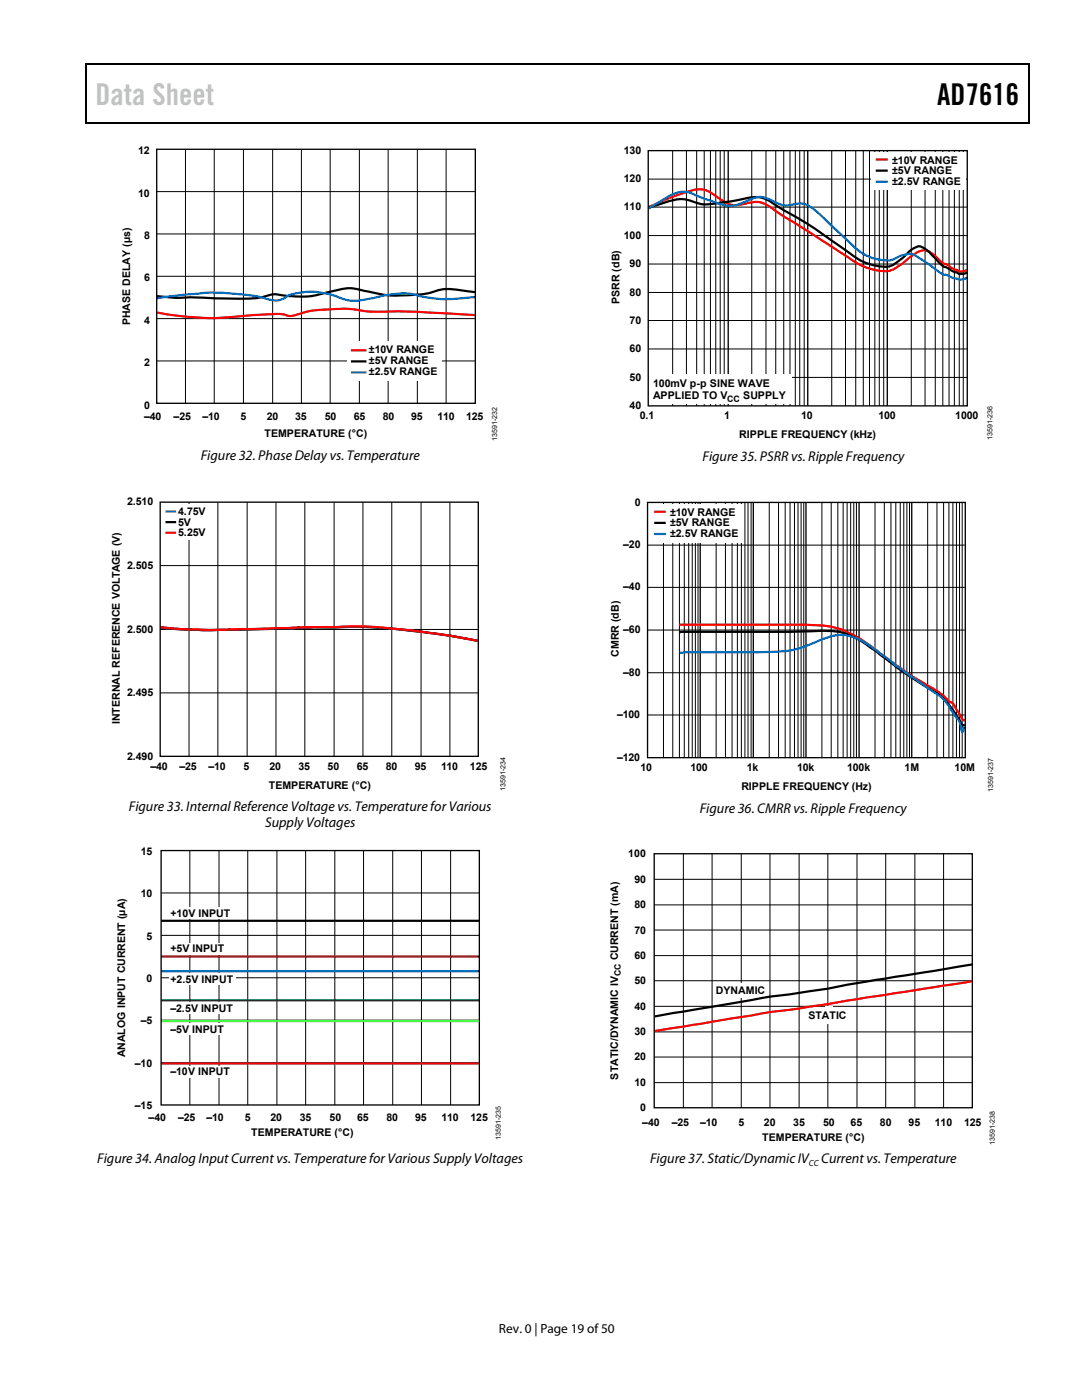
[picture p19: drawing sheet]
<svg xmlns="http://www.w3.org/2000/svg" width="216mm" height="279mm" viewBox="0 0 216 279" stroke-linecap="round" stroke-linejoin="round" font-family="sans-serif">
<defs><g id="words">
<text font-size="6" fill="#c1c1c1" x="19" y="20.9">Data Sheet</text>
<text font-size="6" x="187" y="20.9">AD7616</text>
<g font-size="2.8">
<text x="40" y="91.8">Figure 32. Phase Delayvs. Temperature</text>
<text x="140.2" y="92">Figure 35. PSRR vs. Ripple Frequency</text>
<text x="25.7" y="161.8">Figure 33. Internal Reference Voltage vs. Temperature for Various</text>
<text x="52.9" y="165">Supply Voltages</text>
<text x="139.6" y="162.2">Figure 36. CMRR vs. Ripple Frequency</text>
<text x="19.4" y="232">Figure 34. Analog Input Current vs. Temperature for Various Supply Voltages</text>
<text x="129.7" y="232.2">Figure 37. Static/Dynamic IV</text>
<text x="163.9" y="232.2">Current vs. Temperature</text>
</g>
<text font-size="2.7" x="99.6" y="266">Rev. 0 | Page 19 of 50</text>
<g font-size="2.1">
<text x="27.6" y="30.8">12</text>
<text x="124.5" y="30.7">130</text>
<text x="178" y="32.6">±10V RANGE</text>
<text x="178" y="34.8">±5V RANGE</text>
<text x="27.6" y="39.2">10</text>
<text x="124.5" y="42">110</text>
<text x="124.5" y="36.3">120</text>
<text x="178" y="36.9">±2.5V RANGE</text>
<text x="28.7" y="47.7">8</text>
<text x="124.5" y="47.6">100</text>
<text x="125.6" y="53.3">90</text>
<text x="28.7" y="56.1">6</text>
<text x="125.6" y="59">80</text>
<text x="26" y="64.9" transform="rotate(-90 26 64.9)">PHASE DELAY (µs)</text>
<text x="28.7" y="64.6">4</text>
<text x="123.6" y="60.7" transform="rotate(-90 123.6 60.7)">PSRR (dB)</text>
<text x="125.6" y="64.7">70</text>
<text x="73.6" y="70.5">±10V RANGE</text>
<text x="125.6" y="70.3">60</text>
<text x="28.7" y="73.1">2</text>
<text x="73.6" y="72.7">±5V RANGE</text>
<text x="73.6" y="74.8">±2.5V RANGE</text>
<text x="125.6" y="75.9">50</text>
<text x="130.3" y="77.2">100mV p-p SINE WAVE</text>
<text x="28.7" y="81.5">0</text>
<text x="28.8" y="83.8">–40</text>
<text x="34.6" y="83.8">–25</text>
<text x="40.4" y="83.8">–10</text>
<text x="48" y="83.8">5</text>
<text x="53.2" y="83.8">20</text>
<text x="58.9" y="83.8">35</text>
<text x="64.8" y="83.8">50</text>
<text x="70.6" y="83.8">65</text>
<text x="76.4" y="83.8">80</text>
<text x="82" y="83.8">95</text>
<text x="87.3" y="83.8">110</text>
<text x="93" y="83.8">125</text>
<text x="125.6" y="81.6">40</text>
<text x="127.7" y="83.6">0.1</text>
<text x="130.3" y="79.7">APPLIED TO V</text>
<text x="144.5" y="83.6">1</text>
<text x="148.3" y="79.7">SUPPLY</text>
<text x="159.8" y="83.6">10</text>
<text x="175.3" y="83.6">100</text>
<text x="190.6" y="83.6">1000</text>
<text x="52.8" y="87.2">TEMPERATURE (°C)</text>
<text x="147.5" y="87.4">RIPPLE FREQUENCY (kHz)</text>
<text x="25.3" y="100.8">2.510</text>
<text x="126.6" y="100.9">0</text>
<text x="35.6" y="102.8">4.75V</text>
<text x="35.6" y="104.9">5V</text>
<text x="35.6" y="107">5.25V</text>
<text x="133.7" y="102.9">±10V RANGE</text>
<text x="133.7" y="105.1">±5V RANGE</text>
<text x="133.7" y="107.2">±2.5V RANGE</text>
<text x="25.3" y="113.5">2.505</text>
<text x="124.4" y="109.3">–20</text>
<text x="124.4" y="117.8">–40</text>
<text x="25.3" y="126.2">2.500</text>
<text x="123.5" y="131.1" transform="rotate(-90 123.5 131.1)">CMRR (dB)</text>
<text x="124.4" y="126.4">–60</text>
<text x="124.4" y="134.9">–80</text>
<text x="25.3" y="139">2.495</text>
<text x="123.1" y="143.3">–100</text>
<text x="23.9" y="144.6" transform="rotate(-90 23.9 144.6)">INTERNAL REFERENCE VOLTAGE (V)</text>
<text x="25.3" y="151.7">2.490</text>
<text x="30" y="153.6">–40</text>
<text x="35.8" y="153.6">–25</text>
<text x="41.6" y="153.6">–10</text>
<text x="48.6" y="153.6">5</text>
<text x="53.8" y="153.6">20</text>
<text x="59.6" y="153.6">35</text>
<text x="65.4" y="153.6">50</text>
<text x="71.2" y="153.6">65</text>
<text x="77" y="153.6">80</text>
<text x="82.8" y="153.6">95</text>
<text x="88" y="153.6">110</text>
<text x="93.8" y="153.6">125</text>
<text x="123.1" y="151.8">–120</text>
<text x="127.8" y="153.8">10</text>
<text x="137.8" y="153.8">100</text>
<text x="149" y="153.8">1k</text>
<text x="159.1" y="153.8">10k</text>
<text x="169" y="153.8">100k</text>
<text x="180.5" y="153.8">1M</text>
<text x="190.5" y="153.8">10M</text>
<text x="53.6" y="157.4">TEMPERATURE (°C)</text>
<text x="147.9" y="157.6">RIPPLE FREQUENCY (Hz)</text>
<text x="28.1" y="170.7">15</text>
<text x="125.4" y="171.1">100</text>
<text x="28.1" y="179.1">10</text>
<text x="126.6" y="176.2">90</text>
<text x="34" y="183">+10V INPUT</text>
<text x="126.6" y="181.2">80</text>
<text x="29.3" y="187.5">5</text>
<text x="34" y="190.1">+5V INPUT</text>
<text x="123.4" y="191.7" transform="rotate(-90 123.4 191.7)">CURRENT (mA)</text>
<text x="126.6" y="186.3">70</text>
<text x="126.6" y="191.4">60</text>
<text x="29.3" y="196">0</text>
<text x="34" y="196.1">+2.5V INPUT</text>
<text x="126.6" y="196.4">50</text>
<text x="34" y="201.9">–2.5V INPUT</text>
<text x="126.6" y="201.5">40</text>
<text x="142.8" y="198.5">DYNAMIC</text>
<text x="161.3" y="203.4">STATIC</text>
<text x="28.1" y="204.4">–5</text>
<text x="34" y="206.2">–5V INPUT</text>
<text x="126.6" y="206.6">30</text>
<text x="25" y="211" transform="rotate(-90 25 211)">ANALOG INPUT CURRENT (µA)</text>
<text x="26.9" y="212.9">–10</text>
<text x="34" y="214.5">–10V INPUT</text>
<text x="123.4" y="215.4" transform="rotate(-90 123.4 215.4)">STATIC/DYNAMIC IV</text>
<text x="126.6" y="211.6">20</text>
<text x="26.9" y="221.3">–15</text>
<text x="126.6" y="216.7">10</text>
<text x="127.8" y="221.8">0</text>
<text x="29.7" y="223.8">–40</text>
<text x="35.5" y="223.8">–25</text>
<text x="41.2" y="223.8">–10</text>
<text x="48.9" y="223.8">5</text>
<text x="50.1" y="226.7">TEMPERATURE (°C)</text>
<text x="53.9" y="223.8">20</text>
<text x="59.8" y="223.8">35</text>
<text x="65.8" y="223.8">50</text>
<text x="71.3" y="223.8">65</text>
<text x="77.1" y="223.8">80</text>
<text x="82.8" y="223.8">95</text>
<text x="88.1" y="223.8">110</text>
<text x="93.9" y="223.8">125</text>
<text x="128.2" y="224.7">–40</text>
<text x="134" y="224.7">–25</text>
<text x="139.7" y="224.7">–10</text>
<text x="147.4" y="224.7">5</text>
<text x="152.1" y="227.6">TEMPERATURE (°C)</text>
<text x="152.4" y="224.7">20</text>
<text x="158.3" y="224.7">35</text>
<text x="164.3" y="224.7">50</text>
<text x="169.7" y="224.7">65</text>
<text x="175.6" y="224.7">80</text>
<text x="181.3" y="224.7">95</text>
<text x="186.5" y="224.7">110</text>
<text x="192.4" y="224.7">125</text>
</g>
<g font-size="1.8">
<text x="145.1" y="80.2">CC</text>
<text x="123.9" y="194.8" transform="rotate(-90 123.9 194.8)">CC</text>
<text x="161.4" y="232.7">CC</text>
</g>
<g font-size="1.4">
<text x="99.2" y="88" transform="rotate(-90 99.2 88)">13591-232</text>
<text x="198.1" y="87.8" transform="rotate(-90 198.1 87.8)">13591-236</text>
<text x="100.9" y="157.9" transform="rotate(-90 100.9 157.9)">13591-234</text>
<text x="198.2" y="158" transform="rotate(-90 198.2 158)">13591-237</text>
<text x="99.9" y="227.5" transform="rotate(-90 99.9 227.5)">13591-235</text>
<text x="198.5" y="228.4" transform="rotate(-90 198.5 228.4)">13591-238</text>
</g>
</g></defs>
<path d="M17 12.7h.3v1h-.3zM17 12.7h.3v.3h-.3zM82.7 12.7h.2v.3h-.2zM205.2 12.7h.2v1h-.2zM205.2 12.7h.2v.3h-.2zM17 24.4h.3v.2h-.3zM82.4 24.4h.3v.2h-.3zM205.2 24.4h.2v.2h-.2z" fill="#000"/>
<path d="M17.1 13.7v10.7M17.3 12.8h65.4M82.9 12.8h122.3M205.3 13.7v10.7M17.3 24.5h187.9" fill="none" stroke="#000" stroke-width=".25"/>
<g fill="none" stroke="#000" stroke-width=".2">
<path d="M31.3 38.2h63.5M37 29.8v50.7M42.7 29.8v50.7M48.6 29.8v50.7M54.4 29.8v50.7M60.1 29.8v50.7M65.9 29.8v50.7M71.7 29.8v50.7M77.5 29.8v50.7M83.3 29.8v50.7M89 29.8v50.7M31.3 55.1h63.5"/>
<path d="M31.3 46.7h63.5M31.3 72h63.5M31.3 63.6h63.5"/>
</g>
<path d="M31.3 62.4a58.4 58.4 0 0 0 19.2 .5l3.4-.2a8.1 8.1 0 0 1 3.8 .4l1.5-.3a20.3 20.3 0 0 1 7.3-1.1 24 24 0 0 1 7.2 .5h1.9a217.2 217.2 0 0 1 19.2 .7" fill="none" stroke="#f00" stroke-width=".44"/>
<path d="M94.8 58.3l-.7-.1a16.1 16.1 0 0 0-6.9-.2 26.9 26.9 0 0 1-9.1 1l-1.9-.2-2.5-.6a14.5 14.5 0 0 0-5.2-.6l-2.6 .6a22.7 22.7 0 0 1-11.1 .5h-.5a23.2 23.2 0 0 1-9.1 .9l-7.6-.3a28.7 28.7 0 0 1-6.3-.2" fill="none" stroke="#000" stroke-width=".44"/>
<path d="M94.8 59.3a28.4 28.4 0 0 1-10.7-.2 17.1 17.1 0 0 0-9.8 .4 9.7 9.7 0 0 1-6.7-.2 13.8 13.8 0 0 0-10.3-.2 3.7 3.7 0 0 1-3.9 .6 45.3 45.3 0 0 0-17-.8l-5.1 .6" fill="none" stroke="#006fc0" stroke-width=".44"/>
<path d="M31.3 29.8h63.5v50.7h-63.5z" fill="none" stroke="#000" stroke-width=".26"/>
<path d="M69.2 68h18.8v7.9h-18.8z" fill="#fff"/>
<path d="M70 69.9h3.1M32 125.2l4.4 .4 7.1 .1 21.9-.5a110.6 110.6 0 0 1 23.6 1.5l6.5 1.2" fill="none" stroke="#f00" stroke-width=".44"/>
<path d="M70 72.1h3.1M32 125.2l1.2 .1a111.2 111.2 0 0 0 18 .2l15.5-.3a126.1 126.1 0 0 1 28.1 2.6l.7 .1" fill="none" stroke="#000" stroke-width=".44"/>
<path d="M70 74.3h3.1M32 125.3l3.8 .3 5.5 .2 9.9-.2 11.6-.4h2.6a111.2 111.2 0 0 1 23.6 1.6l6.5 1.1" fill="none" stroke="#006fc0" stroke-width=".44"/>
<g fill="none" stroke="#000" stroke-width=".2">
<path d="M32 112.9h63.5M37.7 100.2v50.8M43.5 100.2v50.8M49.3 100.2v50.8M55.1 100.2v50.8M60.8 100.2v50.8M66.7 100.2v50.8M72.4 100.2v50.8M78.2 100.2v50.8M84 100.2v50.8M89.8 100.2v50.8M32 138.3h63.5"/>
<path d="M32 125.6h63.5"/>
</g>
<path d="M32.5 100.7h9.2v7.1h-9.2z" fill-rule="evenodd" fill="#fff"/>
<path d="M33 102.1h2.2" fill="none" stroke="#006fc0" stroke-width=".44"/>
<path d="M33 104.2h2.2M32.1 183.8h63.5" fill="none" stroke="#000" stroke-width=".44"/>
<path d="M33 106.3h2.2M32.1 212.2h63.5" fill="none" stroke="#f00" stroke-width=".44"/>
<path d="M32 100.2h63.4v50.7h-63.4z" fill="none" stroke="#000" stroke-width=".27"/>
<g fill="none" stroke="#000" stroke-width=".2">
<path d="M32.1 178.2h63.5M37.9 169.7v50.8M43.7 169.7v50.8M49.4 169.7v50.8M55.3 169.7v50.8M61 169.7v50.8M66.8 169.7v50.8M72.5 169.7v50.8M78.4 169.7v50.8M84.1 169.7v50.8M89.9 169.7v50.8M32.1 195.1h63.5"/>
<path d="M32.1 186.7h63.5M32.1 212.1h63.5M32.1 203.6h63.5"/>
</g>
<path d="M32.1 190.9h63.5" fill="none" stroke="#7e0000" stroke-width=".44"/>
<path d="M32.1 203.8h63.5" fill="none" stroke="#0f0" stroke-width=".44"/>
<path d="M32.1 193.8h63.5" fill="none" stroke="#00f" stroke-width=".44"/>
<path d="M32.1 199.6h63.5" fill="none" stroke="#007e00" stroke-width=".44"/>
<path d="M32.1 169.7h63.5v50.8h-63.5z" fill="none" stroke="#000" stroke-width=".26"/>
<g fill="#fff">
<path d="M36.8 212.8h7.7v2.3h-7.7z"/>
<path d="M36.8 204.3h7.7v2.3h-7.7z"/>
<path d="M36.8 200.1h7.7v2.3h-7.7z"/>
<path d="M33.7 194.3h13.3v2.2h-13.3z"/>
<path d="M36.8 188.2h7.7v2.3h-7.7z"/>
<path d="M36.8 181.1h7.7v2.3h-7.7z"/>
</g>
<g fill="none" stroke="#000" stroke-width=".2">
<path d="M129.3 35.7h63.7M134.2 30.1v50.9M137 30.1v50.9M139 30.1v50.9M140.5 30.1v50.9M141.8 30.1v50.9M142.8 30.1v50.9M143.7 30.1v50.9M144.5 30.1v50.9M150 30.1v50.9M152.8 30.1v50.9M154.8 30.1v50.9"/>
<path d="M156.4 30.1v50.9M157.6 30.1v50.9M158.7 30.1v50.9M159.6 30.1v50.9M160.5 30.1v50.9M166 30.1v50.9M168.7 30.1v50.9M170.8 30.1v50.9M172.3 30.1v50.9M173.5 30.1v50.9M174.6 30.1v50.9M175.4 30.1v50.9"/>
<path d="M176.3 30.1v50.9M181.8 30.1v50.9M184.6 30.1v50.9M186.6 30.1v50.9M188.1 30.1v50.9M189.4 30.1v50.9M190.4 30.1v50.9M191.4 30.1v50.9M192.2 30.1v50.9M129.3 58.4h63.7M129.3 52.7h63.7M129.3 47h63.7"/>
<path d="M129.3 41.3h63.7M129.3 75.3h63.7M129.3 69.6h63.7M129.3 64h63.7"/>
</g>
<path d="M145.3 30.1v50.9M161.2 30.1v50.9M177 30.1v50.9" fill="none" stroke="#000" stroke-width=".27"/>
<path d="M129.4 41.3l4.8-2a19.1 19.1 0 0 1 5.6-1.5 8 8 0 0 1 4 2 4.7 4.7 0 0 0 5 .8 5.5 5.5 0 0 1 5.8 1.4l13.5 8.6a14.7 14.7 0 0 0 8.4 3.5 6.5 6.5 0 0 0 4.2-2l.8-.7a4.4 4.4 0 0 1 3.4-1.4l1.2 .7 1.3 1.2a2.39 2.39 0 0 0 1.6 .9l.2 .1a3.8 3.8 0 0 0 1.9 1.1 1.83 1.83 0 0 0 1.9-.2" fill="none" stroke="#f00" stroke-width=".44"/>
<path d="M129.4 41.4l.8-.2a18.5 18.5 0 0 1 6.3-1.4l.7 .1a9.2 9.2 0 0 0 6.6 .6l2.1-.3a21.3 21.3 0 0 1 5.7-.8 15.7 15.7 0 0 1 4.8 2.6 122.1 122.1 0 0 1 14.7 9.6 10.3 10.3 0 0 0 6.5 1.5l1-.5 1.6-1.2a6.9 6.9 0 0 1 3.1-2.3 6.5 6.5 0 0 1 3.3 2.4l.6 .7a2.88 2.88 0 0 0 1.8 1.2l.9 .6 .9 .3a2.24 2.24 0 0 0 2.2 .1" fill="none" stroke="#000" stroke-width=".44"/>
<path d="M129.4 41.6a34.4 34.4 0 0 1 5.7-3.1 4.9 4.9 0 0 1 4.1 .6l1.3 .5a18.7 18.7 0 0 0 5.4 1.5 14.4 14.4 0 0 0 4.3-1.5 4.4 4.4 0 0 1 4.2 .6 4.6 4.6 0 0 0 4.3 .5 4 4 0 0 1 3.8 1.1l5.6 5.3a17.4 17.4 0 0 0 5.6 4.2 6.7 6.7 0 0 0 4.9 .3 5.5 5.5 0 0 1 3.6-.8l3 1.8 2 1.6a2.62 2.62 0 0 0 1.8 .7l1.3 .6 .5 .1a2.45 2.45 0 0 0 2.2-.2" fill="none" stroke="#006fc0" stroke-width=".44"/>
<path d="M173.9 30.3h18.8v7.6h-18.8z" fill-rule="evenodd" fill="#fff"/>
<path d="M174.7 31.8h2.4" fill="none" stroke="#f00" stroke-width=".44"/>
<path d="M129.6 74.8h28.4v5.8h-28.4z" fill-rule="evenodd" fill="#fff"/>
<path d="M174.7 34.1h2.4M135.6 126.2l23.1-.1a51.8 51.8 0 0 1 9 .1 23.2 23.2 0 0 1 8.1 4.6l2.9 2.3 3.1 2.1 4.5 2.8a8.8 8.8 0 0 1 3 2.6l2 2.8 .7 1.3 .5-.1" fill="none" stroke="#000" stroke-width=".44"/>
<path d="M174.7 36.3h2.4M135.6 130.3l14.7-.1a39.9 39.9 0 0 0 8.9-.7l3.4-1.3a11.9 11.9 0 0 1 6.2-1.4 18.8 18.8 0 0 1 7.5 4l2.4 2 2.5 1.7 .6 .6 .5 .2 4 2.8a7.7 7.7 0 0 1 3 2.8l1.2 1.9a4.1 4.1 0 0 1 1.4 3l.1 .3 .1-.1 .4-1" fill="none" stroke="#006fc0" stroke-width=".44"/>
<path d="M129.3 30.1h63.7v50.9h-63.7zM129.2 100.3h63.4v50.9h-63.4zM139.7 100.3v50.9M150.3 100.3v50.9M160.8 100.3v50.9M171.4 100.3v50.9M181.9 100.3v50.9" fill="none" stroke="#000" stroke-width=".27"/>
<g fill="none" stroke="#000" stroke-width=".2">
<path d="M129.2 117.2h63.3M129.2 108.8h63.3M132.4 100.3v50.9M134.2 100.3v50.9M135.6 100.3v50.9M136.5 100.3v50.9M137.4 100.3v50.9M138.1 100.3v50.9M138.7 100.3v50.9M139.3 100.3v50.9M142.9 100.3v50.9M144.8 100.3v50.9"/>
<path d="M146.1 100.3v50.9M147.1 100.3v50.9M147.9 100.3v50.9M148.6 100.3v50.9M149.3 100.3v50.9M149.9 100.3v50.9M153.5 100.3v50.9M155.3 100.3v50.9M156.7 100.3v50.9M157.6 100.3v50.9M158.5 100.3v50.9M159.2 100.3v50.9"/>
<path d="M159.9 100.3v50.9M160.4 100.3v50.9M164 100.3v50.9M165.9 100.3v50.9M167.2 100.3v50.9M168.2 100.3v50.9M169 100.3v50.9M169.7 100.3v50.9M170.4 100.3v50.9M170.9 100.3v50.9M174.6 100.3v50.9M176.5 100.3v50.9"/>
<path d="M177.8 100.3v50.9M178.7 100.3v50.9M179.6 100.3v50.9M180.3 100.3v50.9M181 100.3v50.9M181.5 100.3v50.9M185.1 100.3v50.9M187 100.3v50.9M188.3 100.3v50.9M189.3 100.3v50.9M190.1 100.3v50.9M190.8 100.3v50.9"/>
<path d="M191.5 100.3v50.9M192 100.3v50.9M129.2 134.3h63.3M129.2 125.7h63.3M129.2 142.7h63.3"/>
</g>
<path d="M135.6 124.7h25.8a17.1 17.1 0 0 1 10 2.6l2.2 1.5 5.1 4 3.1 1.9 .1 .3a39.6 39.6 0 0 1 6.7 4.2l.7 .7a2.18 2.18 0 0 1 1.5 1.7l.5 .7a2.83 2.83 0 0 0 1.2 1.5" fill="none" stroke="#f00" stroke-width=".44"/>
<path d="M129.6 100.6h18.8v7.7h-18.8z" fill-rule="evenodd" fill="#fff"/>
<path d="M130.5 102.1h2.3M194 195.8l-21.1 3.3-7.7 1.3-12.1 1.7-22.5 3.7" fill="none" stroke="#f00" stroke-width=".44"/>
<path d="M130.5 104.4h2.3M194 192.5l-24.9 4-3.9 .8-6.4 1a219.9 219.9 0 0 0-16.7 2.6l-11.5 2" fill="none" stroke="#000" stroke-width=".44"/>
<path d="M130.5 106.6h2.3" fill="none" stroke="#006fc0" stroke-width=".44"/>
<g fill="none" stroke="#000" stroke-width=".2">
<path d="M130.5 175.5h63.5M136.4 170.4v50.7M142.1 170.4v50.7M147.9 170.4v50.7M153.6 170.4v50.7M159.5 170.4v50.7M165.2 170.4v50.7M171 170.4v50.7M176.7 170.4v50.7M182.6 170.4v50.7M188.3 170.4v50.7M130.5 195.7h63.5"/>
<path d="M130.5 190.7h63.5M130.5 185.6h63.5M130.5 180.6h63.5M130.5 216.1h63.5M130.5 211h63.5M130.5 205.9h63.5M130.5 200.8h63.5"/>
</g>
<path d="M130.5 170.4h63.5v50.7h-63.5z" fill="none" stroke="#000" stroke-width=".26"/>
<g fill="#fff">
<path d="M164.7 200.9h1.4v3.5h-1.4z"/>
<path d="M147.2 196.2h1.4v2.9h-1.4z"/>
</g>
<use href="#words"/>
</svg>
